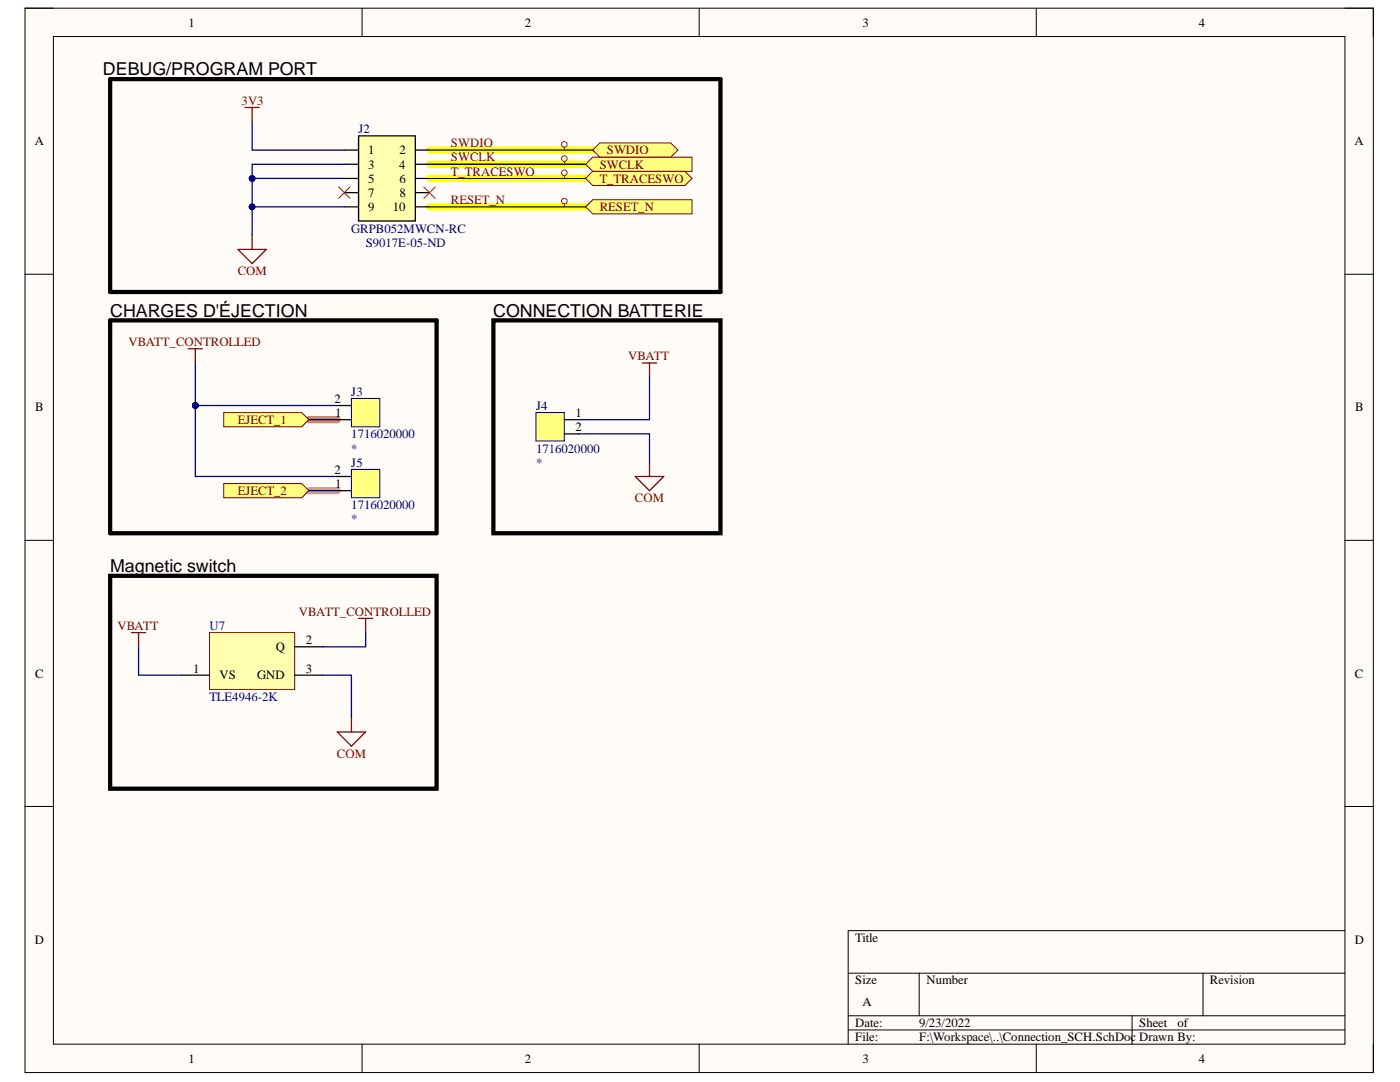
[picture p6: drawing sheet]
<svg xmlns="http://www.w3.org/2000/svg" width="279mm" height="216mm" viewBox="0 0 279 216" stroke-linecap="round" stroke-linejoin="round" font-family="sans-serif">
<defs><g id="words">
<g font-size="3.6">
<text x="20.6" y="15">DEBUG/PROGRAM PORT</text>
<text x="22" y="63.2">CHARGES D'ÉJECTION</text>
<text x="98.4" y="63.2">CONNECTION BATTERIE</text>
<text x="22" y="114.2">Magnetic switch</text>
</g>
<g font-size="2.5">
<text x="37.6" y="5.3">1</text>
<text x="104.7" y="5.3">2</text>
<text x="172.1" y="5.3">3</text>
<text x="239.3" y="5.3">4</text>
<text x="6.9" y="29">A</text>
<text x="270.3" y="29">A</text>
<text x="73.5" y="30.8">1</text>
<text x="73.5" y="33.7">3</text>
<text x="79.7" y="33.7">4</text>
<text x="79.8" y="30.8">2</text>
<text x="73.5" y="36.4">5</text>
<text x="73.5" y="39.3">7</text>
<text x="79.8" y="36.4">6</text>
<text x="79.8" y="39.3">8</text>
<text x="73.5" y="42.1">9</text>
<text x="78.4" y="42.1">10</text>
<text x="7" y="82.1">B</text>
<text x="66.7" y="80.3">2</text>
<text x="66.9" y="83.2">1</text>
<text x="114.9" y="83.2">1</text>
<text x="270.5" y="82.1">B</text>
<text x="114.9" y="86">2</text>
<text x="66.7" y="94.5">2</text>
<text x="66.9" y="97.3">1</text>
<text x="55.1" y="129.9">Q</text>
<text x="61.1" y="128.5">2</text>
<text x="7" y="135.2">C</text>
<text x="38.6" y="134.2">1</text>
<text x="43.8" y="135.5">VS</text>
<text x="51.3" y="135.5">GND</text>
<text x="61.1" y="134.2">3</text>
<text x="270.4" y="135.2">C</text>
<text x="6.9" y="188.3">D</text>
<text x="170.7" y="188">Title</text>
<text x="270.4" y="188.3">D</text>
<text x="170.7" y="196.4">Size</text>
<text x="184.9" y="196.4">Number</text>
<text x="241.5" y="196.4">Revision</text>
<text x="172.1" y="200.7">A</text>
<text x="170.7" y="205">Date:</text>
<text x="170.7" y="207.8">File:</text>
<text x="183.5" y="205">9/23/2022</text>
<text x="183.5" y="207.8">F:\Workspace\..\Connection_SCH.SchDoc Drawn By:</text>
<text x="227.3" y="205">Sheet</text>
<text x="235" y="205">of</text>
<text x="37.6" y="212.1">1</text>
<text x="104.7" y="212.1">2</text>
<text x="172.1" y="212.1">3</text>
<text x="239.3" y="212.1">4</text>
</g>
<g font-size="2.5" fill="#800000">
<text x="48.2" y="20.9">3V3</text>
<text x="90" y="29.4">SWDIO</text>
<text x="90" y="35.1">T_TRACESWO</text>
<text x="90" y="32.2">SWCLK</text>
<text x="119.7" y="33.7">SWCLK</text>
<text x="121.1" y="30.8">SWDIO</text>
<text x="90" y="40.8">RESET_N</text>
<text x="119.7" y="36.4">T_TRACESWO</text>
<text x="119.7" y="42.1">RESET_N</text>
<text x="47.4" y="54.9">COM</text>
<text x="25.6" y="69">VBATT_CONTROLLED</text>
<text x="125.3" y="71.9">VBATT</text>
<text x="47.4" y="84.6">EJECT_1</text>
<text x="47.4" y="98.8">EJECT_2</text>
<text x="126.7" y="100.2">COM</text>
<text x="23.4" y="125.7">VBATT</text>
<text x="59.6" y="122.9">VBATT_CONTROLLED</text>
<text x="67.2" y="151.2">COM</text>
</g>
<g font-size="2.5" fill="#000080">
<text x="71.6" y="26.5">J2</text>
<text x="70.1" y="46.4">GRPB052MWCN-RC</text>
<text x="73" y="49.2">S9017E-05-ND</text>
<text x="70.1" y="79">J3</text>
<text x="107" y="81.8">J4</text>
<text x="70.1" y="87.4">1716020000</text>
<text x="70.1" y="90.3">*</text>
<text x="70.1" y="93.1">J5</text>
<text x="107" y="93.1">*</text>
<text x="107" y="90.3">1716020000</text>
<text x="70.1" y="101.6">1716020000</text>
<text x="70.1" y="104.4">*</text>
<text x="41.8" y="125.7">U7</text>
<text x="41.8" y="139.9">TLE4946-2K</text>
</g>
</g></defs>
<path d="M5 1.6h269.1v212.4h-269.1z" fill-rule="evenodd" fill="#fffcf8"/>
<path d="M5 1.6h269.1v212.4h-269.1z" fill="none" stroke="#000" stroke-width=".2"/>
<path d="M10.7 7.3h257.7v201.1h-257.7z" fill-rule="evenodd" fill="#fffcf8"/>
<g fill="none" stroke="#000" stroke-width=".2">
<path d="M5 1.6h5.7M10.7 7.3h257.7v201.1h-257.7zM72.3 1.6v5.7M139.5 1.6v5.7M206.8 1.6v5.7M268.4 1.6h5.7v5.7M5 54.7h5.7M268.4 54.7h5.7M5 107.8h5.7M268.4 107.8h5.7M5 160.9h5.7M268.4 160.9h5.7"/>
<path d="M169.3 194.2h99.1M183.4 194.2v8.5M240.1 194.2v8.5M268.4 185.7h-99.1v22.7M72.3 208.4v5.6M139.5 208.4v5.6M169.3 202.7h99.1M169.3 205.5h99.1M206.8 208.4v5.6M225.9 202.7v5.7M274.1 208.4v5.6"/>
</g>
<path d="M85.7 35.6h31.2M85.7 32.8h31.2M85.7 29.9h32.6M85.7 41.3h31.2" fill="none" stroke="#ff0" stroke-width="1.4"/>
<path d="M61.6 97.9h5.7" fill="none" stroke="#ea9999" stroke-width="1.4"/>
<path d="M61.6 83.7h5.7" fill="none" stroke="#e06666" stroke-width="1.4"/>
<path d="M98.5 63.9h45.3v42.5h-45.3z" fill="none" stroke="#000" stroke-width=".84"/>
<path d="M107 82.3h5.6v5.7h-5.6z" fill-rule="evenodd" fill="#ffff80"/>
<path d="M107 82.3h5.6v5.7h-5.6z" fill="none" stroke="#000080" stroke-width=".2"/>
<path d="M112.6 83.7h2.9M112.6 86.6h2.9" fill="none" stroke="#000" stroke-width=".25"/>
<path d="M48.9 21.4h2.8M50.3 21.4v2.9M128.2 72.4h2.8M129.6 72.4v2.9M126.8 95.1h5.7l-2.9 2.8zM129.6 92.2v2.9" fill="none" stroke="#800000" stroke-width=".25"/>
<path d="M22 15.8h121.8v42.5h-121.8z" fill="none" stroke="#000" stroke-width=".84"/>
<path d="M116.9 32.8l1.4-1.4h19.8v2.8h-19.8z" fill-rule="evenodd" fill="#ffff80"/>
<path d="M116.9 32.8l1.4-1.4h19.8v2.8h-19.8z" fill="none" stroke="#800000" stroke-width=".2"/>
<path d="M47.5 49.8h5.6l-2.8 2.8zM50.3 46.9v2.9" fill="none" stroke="#800000" stroke-width=".25"/>
<path d="M118.3 29.9l1.4-1.4h14.2l1.4 1.4-1.4 1.5h-14.2z" fill-rule="evenodd" fill="#ffff80"/>
<path d="M118.3 29.9l1.4-1.4h14.2l1.4 1.4-1.4 1.5h-14.2z" fill="none" stroke="#800000" stroke-width=".2"/>
<path d="M116.9 35.6l1.4-1.4h18.4l1.4 1.4-1.4 1.4h-18.4z" fill-rule="evenodd" fill="#ffff80"/>
<path d="M116.9 35.6l1.4-1.4h18.4l1.4 1.4-1.4 1.4h-18.4z" fill="none" stroke="#800000" stroke-width=".2"/>
<path d="M116.9 41.3l1.4-1.4h19.8v2.8h-19.8z" fill-rule="evenodd" fill="#ffff80"/>
<path d="M116.9 41.3l1.4-1.4h19.8v2.8h-19.8z" fill="none" stroke="#800000" stroke-width=".2"/>
<path d="M71.6 27.1h11.3v17h-11.3z" fill-rule="evenodd" fill="#ffffb0"/>
<path d="M68.7 29.9h2.9M68.7 32.8h2.9M68.7 35.6h2.9M68.7 38.4h2.9M71.6 27.1h11.3v17h-11.3zM82.9 29.9h2.8M82.9 32.8h2.8M82.9 35.6h2.8M82.9 38.4h2.8M68.7 41.3h2.9M82.9 41.3h2.8" fill="none" stroke="#000" stroke-width=".25"/>
<path d="M44.6 82.3h15.6l1.4 1.4-1.4 1.5h-15.6z" fill-rule="evenodd" fill="#ffff80"/>
<path d="M44.6 82.3h15.6l1.4 1.4-1.4 1.5h-15.6z" fill="none" stroke="#800000" stroke-width=".2"/>
<path d="M44.6 96.5h15.6l1.4 1.4-1.4 1.4h-15.6z" fill-rule="evenodd" fill="#ffff80"/>
<path d="M44.6 96.5h15.6l1.4 1.4-1.4 1.4h-15.6z" fill="none" stroke="#800000" stroke-width=".2"/>
<path d="M37.6 69.6h2.8M39 69.6v2.8" fill="none" stroke="#800000" stroke-width=".25"/>
<path d="M22 63.9h65.1v42.5h-65.1z" fill="none" stroke="#000" stroke-width=".84"/>
<path d="M70.1 79.5h5.7v5.7h-5.7z" fill-rule="evenodd" fill="#ffff80"/>
<path d="M70.1 79.5h5.7v5.7h-5.7z" fill="none" stroke="#000080" stroke-width=".2"/>
<path d="M67.3 83.7h2.8M67.3 80.9h2.8" fill="none" stroke="#000" stroke-width=".25"/>
<path d="M70.1 93.7h5.7v5.6h-5.7z" fill-rule="evenodd" fill="#ffff80"/>
<path d="M70.1 93.7h5.7v5.6h-5.7z" fill="none" stroke="#000080" stroke-width=".2"/>
<path d="M67.3 97.9h2.8M67.3 95.1h2.8" fill="none" stroke="#000" stroke-width=".25"/>
<g fill="none" stroke="#f00" stroke-width=".2">
<path d="M67.6 37.3l2.3 2.3M69.9 37.3l-2.3 2.3M84.6 37.3l2.3 2.3M86.9 37.3l-2.3 2.3M112.6 29.4v.5M112.6 32.2v.6M112.6 35v.6M112.6 40.7v.6"/>
<circle cx="112.6" cy="31.6" r=".57"/>
<circle cx="112.6" cy="34.5" r=".57"/>
<circle cx="112.6" cy="28.8" r=".57"/>
<circle cx="112.6" cy="40.1" r=".57"/>
</g>
<path d="M22 114.9h65.1v42.5h-65.1z" fill="none" stroke="#000" stroke-width=".84"/>
<path d="M41.8 126.2h17v11.4h-17z" fill-rule="evenodd" fill="#ffffb0"/>
<path d="M41.8 126.2h17v11.4h-17z" fill="none" stroke="#800000" stroke-width=".2"/>
<path d="M36.2 134.7h5.6M58.8 134.7h5.7M58.8 129.1h5.7" fill="none" stroke="#000" stroke-width=".25"/>
<path d="M26.2 126.2h2.9M27.7 126.2v2.9M71.6 123.4h2.8M73 123.4v2.8M67.3 146.1h5.7l-2.9 2.8zM70.1 143.2v2.9" fill="none" stroke="#800000" stroke-width=".25"/>
<path d="M50.3 24.3v5.6h18.4M68.7 32.8h-18.4v2.8h18.4M85.7 35.6h31.2M85.7 32.8h31.2M85.7 29.9h32.6M85.7 41.3h31.2M129.6 75.3v8.4h-14.1M115.5 86.6h14.1v5.6" fill="none" stroke="#000080" stroke-width=".25"/>
<circle cx="50.3" cy="35.6" r=".57" fill="#000080"/>
<circle cx="50.3" cy="35.6" r=".57" fill="none" stroke="#000080" stroke-width=".2"/>
<path d="M50.3 35.6v5.7h18.4" fill="none" stroke="#000080" stroke-width=".25"/>
<circle cx="50.3" cy="35.6" r=".57" fill="#000080"/>
<circle cx="50.3" cy="35.6" r=".57" fill="none" stroke="#000080" stroke-width=".2"/>
<circle cx="50.3" cy="41.3" r=".57" fill="#000080"/>
<circle cx="50.3" cy="41.3" r=".57" fill="none" stroke="#000080" stroke-width=".2"/>
<path d="M50.3 41.3v5.6" fill="none" stroke="#000080" stroke-width=".25"/>
<circle cx="50.3" cy="41.3" r=".57" fill="#000080"/>
<circle cx="50.3" cy="41.3" r=".57" fill="none" stroke="#000080" stroke-width=".2"/>
<path d="M39 80.9v14.2h28.3M61.6 97.9h5.7M61.6 83.7h5.7" fill="none" stroke="#000080" stroke-width=".25"/>
<circle cx="39" cy="80.9" r=".57" fill="#000080"/>
<circle cx="39" cy="80.9" r=".57" fill="none" stroke="#000080" stroke-width=".2"/>
<path d="M39 80.9h28.3M27.7 129.1v5.6h8.5M73 126.2v2.9h-8.5" fill="none" stroke="#000080" stroke-width=".25"/>
<circle cx="39" cy="80.9" r=".57" fill="#000080"/>
<circle cx="39" cy="80.9" r=".57" fill="none" stroke="#000080" stroke-width=".2"/>
<path d="M39 72.4v8.5" fill="none" stroke="#000080" stroke-width=".25"/>
<circle cx="39" cy="80.9" r=".57" fill="#000080"/>
<circle cx="39" cy="80.9" r=".57" fill="none" stroke="#000080" stroke-width=".2"/>
<path d="M64.5 134.7h5.6v8.5" fill="none" stroke="#000080" stroke-width=".25"/>
<use href="#words"/>
</svg>
